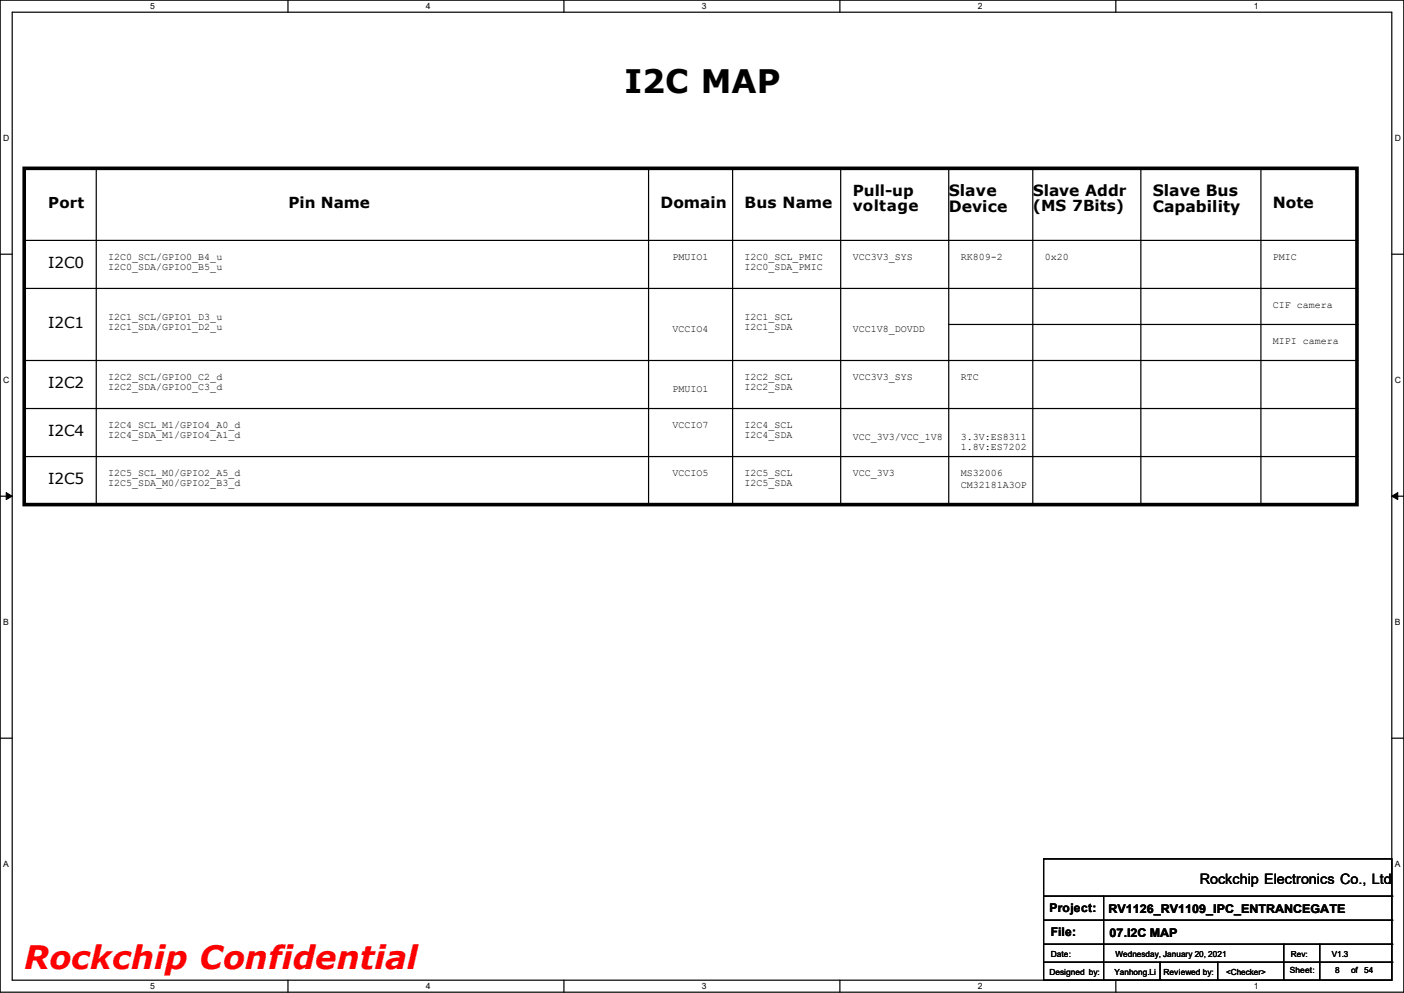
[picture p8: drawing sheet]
<svg xmlns="http://www.w3.org/2000/svg" width="297mm" height="210mm" viewBox="0 0 297 210" stroke-linecap="round" stroke-linejoin="round" font-family="sans-serif">
<defs><g id="words">
<text font-size="6.9" x="132.1" y="19.6">I2C MAP</text>
<text font-size="6.8" fill="#f00" x="5.1" y="205">Rockchip Confidential</text>
<g font-size="3.3">
<text x="200.7" y="41.4">Slave</text>
<text x="218.5" y="41.4">Slave Addr</text>
<text x="243.9" y="41.4">Slave Bus</text>
<text x="139.7" y="43.9">Domain</text>
<text x="157.5" y="43.9">Bus Name</text>
<text x="200.7" y="44.7">Device</text>
<text x="243.9" y="44.7">Capability</text>
<text x="269.3" y="43.9">Note</text>
</g>
<g font-size="3.2">
<text x="180.4" y="41.4">Pull-up</text>
<text x="10.2" y="43.9">Port</text>
<text x="61" y="43.9">Pin Name</text>
<text x="180.4" y="44.6">voltage</text>
<text x="218.5" y="44.7">(MS 7Bits)</text>
<text x="10.2" y="56.6">I2C0</text>
<text x="10.2" y="69.3">I2C1</text>
<text x="10.2" y="82">I2C2</text>
<text x="10.2" y="92.2">I2C4</text>
<text x="10.2" y="102.4">I2C5</text>
</g>
<text font-size="3" x="253.8" y="186.9">Rockchip Electronics Co., Ltd</text>
<g font-size="2.5">
<text x="222" y="192.9">Project:</text>
<text x="222.3" y="198">File:</text>
<text x="234.5" y="193.2">RV1126_RV1109_IPC_ENTRANCEGATE</text>
<text x="234.7" y="198.2">07.I2C MAP</text>
</g>
<g font-size="2.1">
<text x="22.9" y="55">I2C0_SCL/GPIO0_B4_u</text>
<text x="22.9" y="57.1">I2C0_SDA/GPIO0_B5_u</text>
<text x="142.3" y="55">PMUIO1</text>
<text x="157.5" y="57.1">I2C0_SDA_PMIC</text>
<text x="157.5" y="55">I2C0_SCL_PMIC</text>
<text x="180.4" y="55">VCC3V3_SYS</text>
<text x="203.2" y="55">RK809-2</text>
<text x="221" y="55">0x20</text>
<text x="269.3" y="55">PMIC</text>
<text x="269.3" y="65.2">CIF camera</text>
<text x="22.9" y="67.7">I2C1_SCL/GPIO1_D3_u</text>
<text x="22.9" y="69.8">I2C1_SDA/GPIO1_D2_u</text>
<text x="142.3" y="70.3">VCCIO4</text>
<text x="157.5" y="67.7">I2C1_SCL</text>
<text x="157.5" y="69.8">I2C1_SDA</text>
<text x="180.4" y="70.3">VCC1V8_DOVDD</text>
<text x="269.3" y="72.8">MIPI camera</text>
<text x="22.9" y="80.4">I2C2_SCL/GPIO0_C2_d</text>
<text x="22.9" y="82.5">I2C2_SDA/GPIO0_C3_d</text>
<text x="142.3" y="83">PMUIO1</text>
<text x="157.5" y="80.4">I2C2_SCL</text>
<text x="157.5" y="82.5">I2C2_SDA</text>
<text x="180.4" y="80.4">VCC3V3_SYS</text>
<text x="203.2" y="80.4">RTC</text>
<text x="22.9" y="90.6">I2C4_SCL_M1/GPIO4_A0_d</text>
<text x="22.9" y="92.7">I2C4_SDA_M1/GPIO4_A1_d</text>
<text x="142.3" y="90.6">VCCIO7</text>
<text x="157.5" y="90.6">I2C4_SCL</text>
<text x="157.5" y="92.7">I2C4_SDA</text>
<text x="180.4" y="93.1">VCC_3V3/VCC_1V8</text>
<text x="203.2" y="93.1">3.3V:ES8311</text>
<text x="203.2" y="95.2">1.8V:ES7202</text>
<text x="22.9" y="100.8">I2C5_SCL_M0/GPIO2_A5_d</text>
<text x="142.3" y="100.8">VCCIO5</text>
<text x="157.5" y="100.8">I2C5_SCL</text>
<text x="180.4" y="100.8">VCC_3V3</text>
<text x="203.2" y="100.8">MS32006</text>
<text x="22.9" y="102.9">I2C5_SDA_M0/GPIO2_B3_d</text>
<text x="157.5" y="102.9">I2C5_SDA</text>
<text x="203.2" y="103.3">CM32181A3OP</text>
</g>
<g font-size="1.8">
<text x="31.7" y="1.9">5</text>
<text x="90.1" y="1.9">4</text>
<text x="148.5" y="1.9">3</text>
<text x="206.8" y="1.9">2</text>
<text x="265.2" y="1.9">1</text>
<text x=".7" y="29.8">D</text>
<text x="295.1" y="29.8">D</text>
<text x=".7" y="80.9">C</text>
<text x="295.1" y="80.9">C</text>
<text x=".7" y="132.1">B</text>
<text x="295.1" y="132.1">B</text>
<text x=".7" y="183.3">A</text>
<text x="295.1" y="183.3">A</text>
<text x="222.3" y="202.3">Date:</text>
<text x="236" y="202.3">Wednesday, January 20, 2021</text>
<text x="281.7" y="202.3">V1.3</text>
<text x="31.7" y="209.2">5</text>
<text x="90.1" y="209.2">4</text>
<text x="148.5" y="209.2">3</text>
<text x="206.8" y="209.2">2</text>
<text x="222" y="206.1">Designed by:</text>
<text x="235.7" y="206.1">Yanhong.Li</text>
<text x="246.2" y="206.1">Reviewed by:</text>
<text x="259.4" y="206.1">&lt;Checker&gt;</text>
<text x="265.2" y="209.2">1</text>
<text x="272.8" y="205.9">Sheet:</text>
<text x="282.5" y="205.9">8</text>
<text x="285.8" y="205.9">of</text>
<text x="288.6" y="205.9">54</text>
</g>
<text font-size="1.7" x="273.1" y="202.3">Rev:</text>
</g></defs>
<path d="M0 0h297v209.8h-297zM2.6 2.6h291.8v204.7h-291.8z" fill="none" stroke="#000" stroke-width=".25"/>
<g fill="#fff">
<path d="M31.7 .3h1v2h-1z"/>
<path d="M31.7 207.6h1v1.9h-1z"/>
</g>
<path d="M60.9 0v2.6M60.9 207.3v2.5" fill="none" stroke="#000" stroke-width=".25"/>
<g fill="#fff">
<path d="M90.1 .3h1v2h-1z"/>
<path d="M90.1 207.6h1v1.9h-1z"/>
</g>
<path d="M119.3 0v2.6M119.3 207.3v2.5" fill="none" stroke="#000" stroke-width=".25"/>
<g fill="#fff">
<path d="M148.5 .3h.9v2h-.9z"/>
<path d="M148.5 207.6h.9v1.9h-.9z"/>
</g>
<path d="M177.7 0v2.6M177.7 207.3v2.5" fill="none" stroke="#000" stroke-width=".25"/>
<g fill="#fff">
<path d="M206.8 .3h1v2h-1z"/>
<path d="M206.8 207.6h1v1.9h-1z"/>
</g>
<path d="M236.1 0v2.6M236.1 207.3v2.5" fill="none" stroke="#000" stroke-width=".25"/>
<g fill="#fff">
<path d="M265.2 .3h1v2h-1z"/>
<path d="M265.2 207.6h1v1.9h-1z"/>
<path d="M.7 28.2h1.2v1.9h-1.2z"/>
<path d="M295.1 28.2h1.2v1.9h-1.2z"/>
<path d="M.7 79.3h1.2v2h-1.2z"/>
<path d="M295.1 79.3h1.2v2h-1.2z"/>
</g>
<path d="M0 53.8h2.6M294.4 53.8h2.6" fill="none" stroke="#000" stroke-width=".25"/>
<g fill="#fff">
<path d="M.7 130.5h1.2v2h-1.2z"/>
<path d="M295.1 130.5h1.1v2h-1.1z"/>
</g>
<path d="M0 104.9h2.6M294.4 104.9h2.6" fill="none" stroke="#000" stroke-width=".25"/>
<path d="M1.3 104.2l1.3 .7-1.3 .8zM294.4 104.9l1.3-.7v1.5z" fill="#000" stroke="#000" stroke-width=".21"/>
<g fill="#fff">
<path d="M.7 181.7h1.2v2h-1.2z"/>
<path d="M295.1 181.7h1.1v2h-1.1z"/>
</g>
<g fill="none" stroke="#000" stroke-width=".25">
<path d="M20.4 35.6v71.1M137.2 35.6v71.1M155 35.6v71.1M177.8 35.6v71.1M200.7 35.6v71.1M218.5 35.6v71.1M241.3 35.6v71.1M266.7 35.6v71.1M5.1 50.8h282M287.1 50.8h.1M5.1 61h282M5.1 76.2h282"/>
<path d="M200.7 68.6h86.4M287.1 61h.1M287.1 68.6h.1M287.1 76.2h.1M5.1 86.4h282M5.1 96.6h282M287.1 86.4h.1M287.1 96.6h.1M5.1 106.7h279.4M20.4 106.7h.1M137.2 106.7h.1M155 106.7h.1"/>
<path d="M177.8 106.7h.1M200.7 106.7h.1M218.5 106.7h.1M241.3 106.7h.1M266.7 106.7h.1M284.5 106.7h.1M0 156.1h2.6M294.4 156.1h2.6M220.8 181.7h73.6v25.6h-73.6zM220.8 189.5h73.6M220.8 194.6h73.6M220.8 199.7h73.6"/>
<path d="M233.5 189.5v17.8M271.6 199.7v7.6M279.2 199.7v7.6M294.4 189.5h.1M294.4 194.6h.1M294.4 199.7h.1M220.8 203.5h73.6M233.5 207.3h.1M245.4 207.3h.1M245.4 203.5v3.8M257.6 207.3h.1M257.6 203.5v3.8"/>
<path d="M271.6 207.3h.1M279.2 207.3h.1M294.4 203.5h.1"/>
</g>
<path d="M5.1 35.6h282v71.1h-282z" fill="none" stroke="#000" stroke-width=".76"/>
<use href="#words"/>
</svg>
